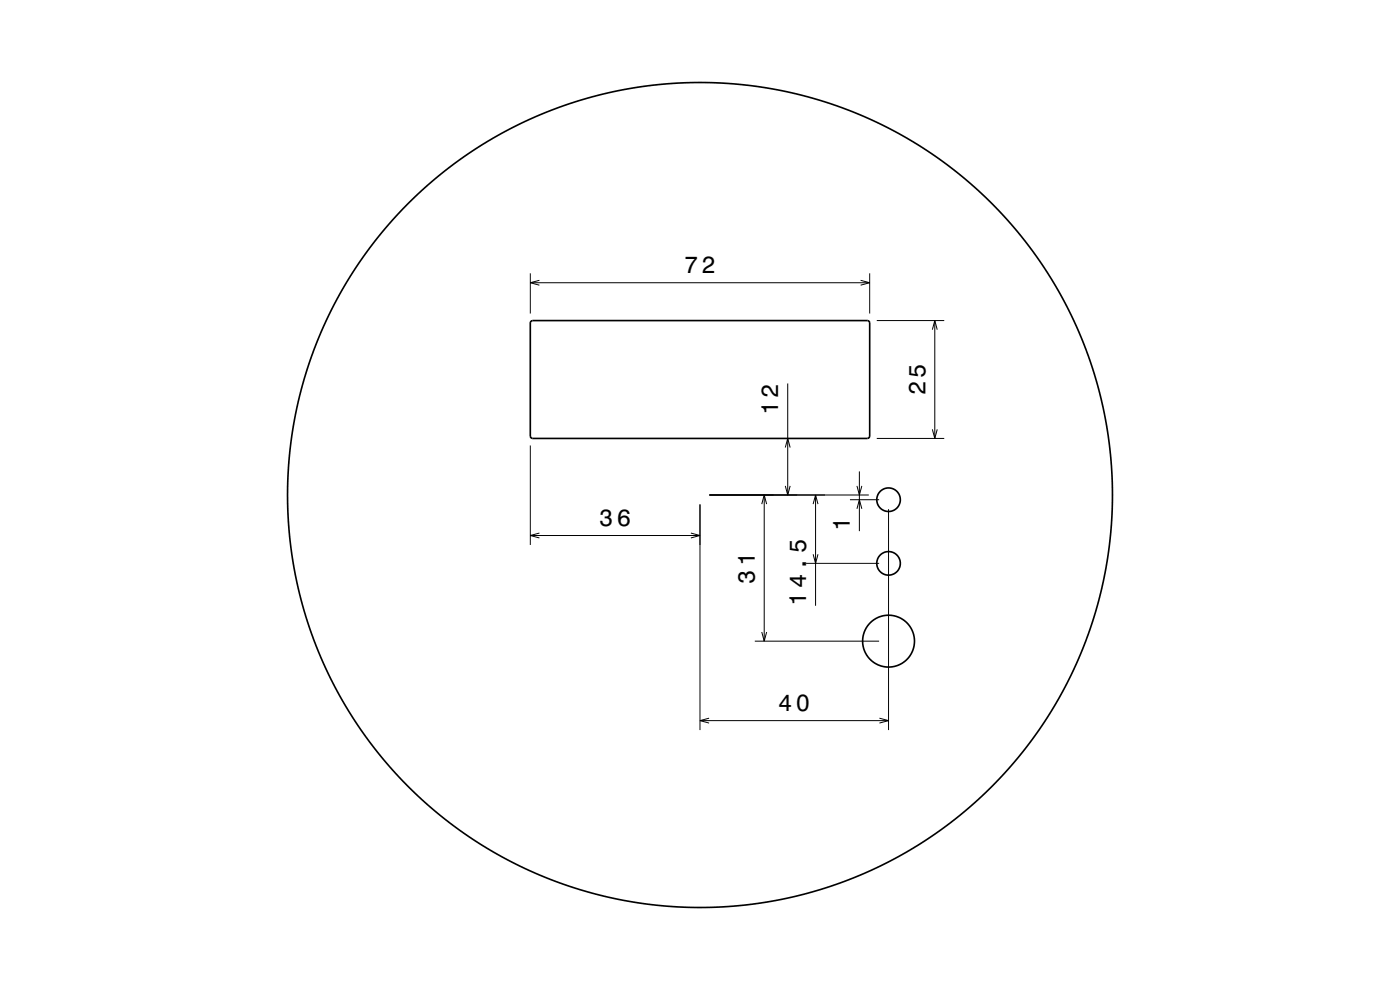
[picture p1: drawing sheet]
<svg xmlns="http://www.w3.org/2000/svg" width="297mm" height="210mm" viewBox="0 0 297 210" stroke-linecap="round" stroke-linejoin="round" font-family="sans-serif">
<defs><g id="words">
<g font-size="5">
<text x="145.1" y="58">72</text>
<text x="196.3" y="83.9" transform="rotate(-90 196.3 83.9)">25</text>
<text x="165.1" y="88.1" transform="rotate(-90 165.1 88.1)">12</text>
<text x="127.1" y="111.6">36</text>
<text x="180.3" y="112.7" transform="rotate(-90 180.3 112.7)">1</text>
<text x="160.1" y="123.9" transform="rotate(-90 160.1 123.9)">31</text>
<text x="171" y="128.5" transform="rotate(-90 171 128.5)">14.5</text>
<text x="165.1" y="150.9">40</text>
</g>
</g></defs>
<g fill="none" stroke="#000" stroke-width=".21">
<path d="M112.5 58v8.5M112.5 60h72M114.4 59.5l-1.9 .5 1.9 .5M182.6 59.5l1.9 .5-1.9 .5M184.5 58v8.5M186 68h14.3M197.8 69.9l.5-1.9 .5 1.9M198.3 68v25M112.5 94.5v21.1M166.6 94.9l.5-1.9 .5 1.9M167.1 81.3v23.7M186 93h14.3"/>
<path d="M197.8 91.1l.5 1.9 .5-1.9M112.5 113.6h36M114.4 113.1l-1.9 .5 1.9 .5M146.6 113.1l1.9 .5-1.9 .5M148.5 107v47.9M150.5 105h33.8M161.6 106.9l.5-1.9 .5 1.9M162.1 105v31M166.6 103.1l.5 1.9 .5-1.9M171 119.5h15.5M172.5 117.6l.5 1.9 .5-1.9M172.5 106.9l.5-1.9 .5 1.9"/>
<path d="M173 105v23.5M180.3 106h6.2M181.8 103.1l.5 1.9 .5-1.9M181.8 107.9l.5-1.9 .5 1.9M182.3 100v12.7M188.5 108v46.9M160.1 136h26.4M161.6 134.1l.5 1.9 .5-1.9M148.5 152.9h40M150.4 152.3l-1.9 .6 1.9 .5M186.6 152.3l1.9 .6-1.9 .5"/>
</g>
<g fill="none" stroke="#000" stroke-width=".35">
<path d="M112.6 68.2l.4-.2h71.1l.3 .3 .1 .2v24.1l-.1 .2-.4 .2h-71.1l-.3-.3-.1-.2z"/>
<circle cx="148.5" cy="105" r="87.5"/>
<circle cx="188.5" cy="119.5" r="2.5"/>
<circle cx="188.5" cy="106" r="2.5"/>
<circle cx="188.5" cy="136" r="5.5"/>
</g>
<use href="#words"/>
</svg>
